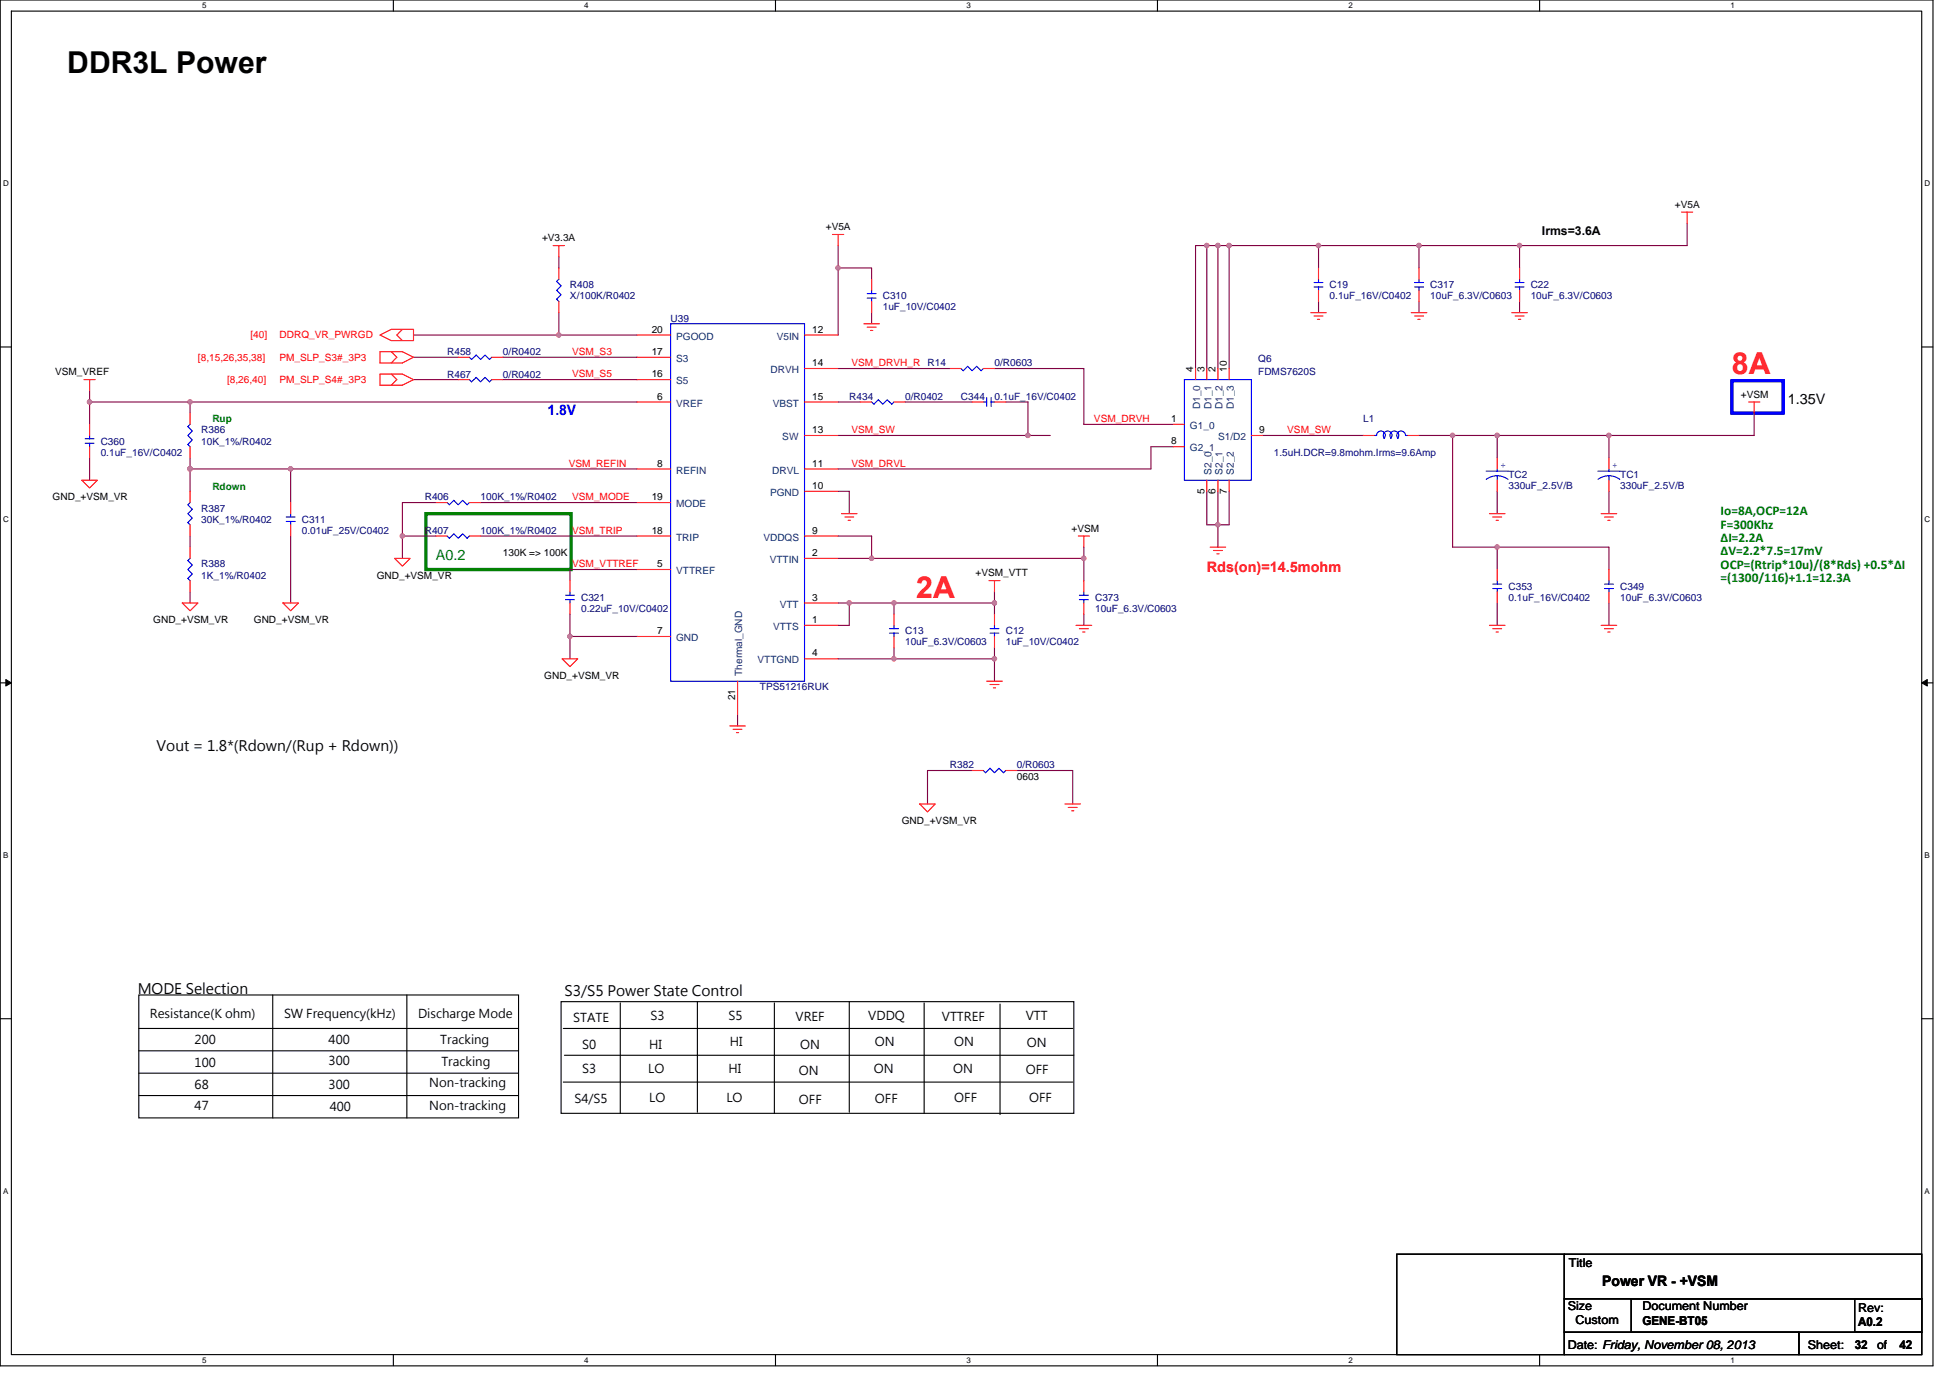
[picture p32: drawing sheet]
<svg xmlns="http://www.w3.org/2000/svg" width="297mm" height="210mm" viewBox="0 0 297 210" stroke-linecap="round" stroke-linejoin="round" font-family="sans-serif">
<defs><g id="words">
<text font-size="4.6" x="10.2" y="11.1">DDR3L Power</text>
<g font-size="4.6" fill="#f00">
<text x="263.8" y="57">8A</text>
<text x="139.6" y="91.1">2A</text>
</g>
<text font-size="2.2" fill="#00f" x="83.4" y="63.3">1.8V</text>
<g font-size="2.2">
<text x="272.3" y="61.5">1.35V</text>
<text x="23.9" y="114.5">Vout = 1.8*(Rdown/(Rup + Rdown))</text>
<text x="21" y="151.4">MODE Selection</text>
<text x="86" y="151.8">S3/S5 Power State Control</text>
<text x="244.1" y="196">Power VR - +VSM</text>
</g>
<text font-size="2.2" fill="#008000" x="66.4" y="85.3">A0.2</text>
<text font-size="2.2" fill="#f00" x="183.8" y="87.1">Rds(on)=14.5mohm</text>
<g font-size="2" fill="#008000">
<text x="262.1" y="78.5">Io=8A,OCP=12A</text>
<text x="262.1" y="80.5">F=300Khz</text>
<text x="262.1" y="82.6">ΔI=2.2A</text>
<text x="262.1" y="84.6">ΔV=2.2*7.5=17mV</text>
<text x="262.1" y="86.6">OCP=(Rtrip*10u)/(8*Rds) +0.5*ΔI</text>
<text x="262.1" y="88.7">=(1300/116)+1.1=12.3A</text>
</g>
<g font-size="1.9">
<text x="234.9" y="35.8">Irms=3.6A</text>
<text x="22.8" y="155.2">Resistance(K ohm)</text>
<text x="43.3" y="155.2">SW Frequency(kHz)</text>
<text x="63.7" y="155.2">Discharge Mode</text>
<text x="87.3" y="155.7">STATE</text>
<text x="99.1" y="155.4">S3</text>
<text x="111" y="155.4">S5</text>
<text x="121.2" y="155.5">VREF</text>
<text x="132.3" y="155.4">VDDQ</text>
<text x="143.5" y="155.5">VTTREF</text>
<text x="156.2" y="155.4">VTT</text>
<text x="29.7" y="159.1">200</text>
<text x="50.1" y="159.1">400</text>
<text x="67.1" y="159.1">Tracking</text>
<text x="88.7" y="159.8">S0</text>
<text x="98.9" y="159.8">HI</text>
<text x="111.2" y="159.4">HI</text>
<text x="121.9" y="159.8">ON</text>
<text x="133.3" y="159.4">ON</text>
<text x="145.4" y="159.4">ON</text>
<text x="156.4" y="159.6">ON</text>
<text x="29.7" y="162.7">100</text>
<text x="29.7" y="165.9">68</text>
<text x="50.1" y="165.9">300</text>
<text x="50.1" y="162.3">300</text>
<text x="65.4" y="165.6">Non-tracking</text>
<text x="67.2" y="162.5">Tracking</text>
<text x="88.7" y="163.5">S3</text>
<text x="98.7" y="163.5">LO</text>
<text x="98.9" y="168">LO</text>
<text x="110.7" y="168">LO</text>
<text x="111" y="163.5">HI</text>
<text x="121.7" y="163.9">ON</text>
<text x="133.1" y="163.5">ON</text>
<text x="145.2" y="163.5">ON</text>
<text x="145.4" y="168">OFF</text>
<text x="156.2" y="163.7">OFF</text>
<text x="156.8" y="168">OFF</text>
<text x="29.7" y="169.1">47</text>
<text x="50.2" y="169.3">400</text>
<text x="65.4" y="169.1">Non-tracking</text>
<text x="87.5" y="168.1">S4/S5</text>
<text x="121.7" y="168.3">OFF</text>
<text x="133.3" y="168.1">OFF</text>
<text x="239" y="193.1">Title</text>
<text x="238.8" y="199.6">Size</text>
<text x="240" y="201.8">Custom</text>
<text x="250.2" y="199.6">Document Number</text>
<text x="250.2" y="201.9">GENE-BT05</text>
<text x="283" y="199.9">Rev:</text>
<text x="283" y="202">A0.2</text>
<text x="238.8" y="205.5">Date: Friday, November 08, 2013</text>
<text x="275.4" y="205.5">Sheet:</text>
<text x="282.5" y="205.6">32</text>
<text x="285.9" y="205.5">of</text>
<text x="289.3" y="205.6">42</text>
</g>
<g font-size="1.5">
<text x="125.8" y="35.1">+V5A</text>
<text x="255.1" y="31.7">+V5A</text>
<text x="82.6" y="36.8">+V3.3A</text>
<text x="99.3" y="50.7">20</text>
<text x="123.7" y="50.7">12</text>
<text x="8.4" y="57.2">VSM_VREF</text>
<text x="99.3" y="57.5">16</text>
<text x="99.3" y="54.1">17</text>
<text x="123.7" y="55.8">14</text>
<text x="181.8" y="56.7" transform="rotate(-90 181.8 56.7)">4</text>
<text x="183.5" y="56.7" transform="rotate(-90 183.5 56.7)">3</text>
<text x="185.2" y="56.7" transform="rotate(-90 185.2 56.7)">2</text>
<text x="186.9" y="56.7" transform="rotate(-90 186.9 56.7)">10</text>
<text x="100.1" y="60.9">6</text>
<text x="123.7" y="66">13</text>
<text x="123.7" y="60.9">15</text>
<text x="178.4" y="64.3">1</text>
<text x="191.8" y="66">9</text>
<text x="265.2" y="60.6">+VSM</text>
<text x="100.1" y="71.1">8</text>
<text x="123.7" y="71.1">11</text>
<text x="178.4" y="67.7">8</text>
<text x="8" y="76.2">GND_+VSM_VR</text>
<text x="99.3" y="76.2">19</text>
<text x="123.7" y="74.5">10</text>
<text x="183.5" y="75.2" transform="rotate(-90 183.5 75.2)">5</text>
<text x="185.2" y="75.2" transform="rotate(-90 185.2 75.2)">6</text>
<text x="186.9" y="75.2" transform="rotate(-90 186.9 75.2)">7</text>
<text x="99.3" y="81.3">18</text>
<text x="123.7" y="81.3">9</text>
<text x="163.2" y="81">+VSM</text>
<text x="57.4" y="88.2">GND_+VSM_VR</text>
<text x="76.6" y="84.8">130K =&gt; 100K</text>
<text x="100.1" y="86.4">5</text>
<text x="123.7" y="84.7">2</text>
<text x="148.6" y="87.8">+VSM_VTT</text>
<text x="23.3" y="95">GND_+VSM_VR</text>
<text x="38.7" y="95">GND_+VSM_VR</text>
<text x="123.7" y="91.5">3</text>
<text x="123.7" y="94.9">1</text>
<text x="100.1" y="96.6">7</text>
<text x="123.7" y="100">4</text>
<text x="82.9" y="103.5">GND_+VSM_VR</text>
<text x="112" y="106.7" transform="rotate(-90 112 106.7)">21</text>
<text x="154.9" y="118.8">0603</text>
<text x="137.4" y="125.6">GND_+VSM_VR</text>
</g>
<g font-size="1.5" fill="#000080">
<text x="86.8" y="43.9">R408</text>
<text x="86.8" y="45.6">X/100K/R0402</text>
<text x="134.5" y="45.6">C310</text>
<text x="134.5" y="47.3">1uF_10V/C0402</text>
<text x="202.5" y="43.9">C19</text>
<text x="202.5" y="45.6">0.1uF_16V/C0402</text>
<text x="217.9" y="43.9">C317</text>
<text x="217.9" y="45.6">10uF_6.3V/C0603</text>
<text x="233.2" y="43.9">C22</text>
<text x="233.2" y="45.6">10uF_6.3V/C0603</text>
<text x="102.1" y="49">U39</text>
<text x="68.1" y="54.1">R458</text>
<text x="68.1" y="57.5">R467</text>
<text x="76.6" y="54.1">0/R0402</text>
<text x="76.6" y="57.5">0/R0402</text>
<text x="141.3" y="55.8">R14</text>
<text x="151.5" y="55.8">0/R0603</text>
<text x="191.7" y="55.1">Q6</text>
<text x="191.7" y="57.2">FDMS7620S</text>
<text x="129.4" y="60.9">R434</text>
<text x="137.9" y="60.9">0/R0402</text>
<text x="146.4" y="60.9">C344</text>
<text x="151.5" y="60.9">0.1uF_16V/C0402</text>
<text x="207.6" y="64.3">L1</text>
<text x="15.3" y="67.7">C360</text>
<text x="15.3" y="69.4">0.1uF_16V/C0402</text>
<text x="30.7" y="66">R386</text>
<text x="30.7" y="67.7">10K_1%/R0402</text>
<text x="194" y="69.4">1.5uH.DCR=9.8mohm.Irms=9.6Amp</text>
<text x="30.7" y="78">R387</text>
<text x="64.7" y="76.2">R406</text>
<text x="73.2" y="76.2">100K_1%/R0402</text>
<text x="229.8" y="72.8">TC2</text>
<text x="229.8" y="74.5">330uF_2.5V/B</text>
<text x="246.8" y="72.8">TC1</text>
<text x="246.8" y="74.5">330uF_2.5V/B</text>
<text x="30.7" y="79.7">30K_1%/R0402</text>
<text x="46" y="79.7">C311</text>
<text x="46" y="81.3">0.01uF_25V/C0402</text>
<text x="64.7" y="81.3">R407</text>
<text x="73.2" y="81.3">100K_1%/R0402</text>
<text x="30.7" y="86.5">R388</text>
<text x="30.7" y="88.2">1K_1%/R0402</text>
<text x="229.8" y="89.9">C353</text>
<text x="246.8" y="89.9">C349</text>
<text x="88.5" y="91.6">C321</text>
<text x="88.5" y="93.3">0.22uF_10V/C0402</text>
<text x="166.8" y="91.6">C373</text>
<text x="166.8" y="93.3">10uF_6.3V/C0603</text>
<text x="229.8" y="91.6">0.1uF_16V/C0402</text>
<text x="246.8" y="91.6">10uF_6.3V/C0603</text>
<text x="137.9" y="96.7">C13</text>
<text x="137.9" y="98.4">10uF_6.3V/C0603</text>
<text x="153.2" y="96.7">C12</text>
<text x="153.2" y="98.4">1uF_10V/C0402</text>
<text x="115.8" y="105.2">TPS51216RUK</text>
<text x="144.7" y="117.1">R382</text>
<text x="154.9" y="117.1">0/R0603</text>
</g>
<g font-size="1.5" fill="#f00">
<text x="38.2" y="51.6">[40]</text>
<text x="42.6" y="51.6">DDRQ_VR_PWRGD</text>
<text x="30.2" y="55">[8,15,26,35,38]</text>
<text x="34.6" y="58.4">[8,26,40]</text>
<text x="42.6" y="55">PM_SLP_S3#_3P3</text>
<text x="42.6" y="58.4">PM_SLP_S4#_3P3</text>
<text x="87.2" y="57.5">VSM_S5</text>
<text x="87.2" y="54.1">VSM_S3</text>
<text x="129.7" y="55.8">VSM_DRVH_R</text>
<text x="166.6" y="64.3">VSM_DRVH</text>
<text x="86.7" y="71.1">VSM_REFIN</text>
<text x="129.7" y="71.1">VSM_DRVL</text>
<text x="129.7" y="66">VSM_SW</text>
<text x="196.1" y="66">VSM_SW</text>
<text x="87.2" y="76.2">VSM_MODE</text>
<text x="87.2" y="81.3">VSM_TRIP</text>
<text x="87.2" y="86.4">VSM_VTTREF</text>
</g>
<g font-size="1.5" fill="#004080">
<text x="103" y="51.8">PGOOD</text>
<text x="118.3" y="51.8">V5IN</text>
<text x="103" y="58.5">S5</text>
<text x="103" y="55.1">S3</text>
<text x="117.4" y="56.9">DRVH</text>
<text x="103" y="62">VREF</text>
<text x="117.7" y="62">VBST</text>
<text x="181.3" y="65.4">G1_0</text>
<text x="182.8" y="62.3" transform="rotate(-90 182.8 62.3)">D1_0</text>
<text x="184.5" y="62.3" transform="rotate(-90 184.5 62.3)">D1_1</text>
<text x="186.2" y="62.3" transform="rotate(-90 186.2 62.3)">D1_2</text>
<text x="188" y="62.3" transform="rotate(-90 188 62.3)">D1_3</text>
<text x="119.2" y="67.1">SW</text>
<text x="181.3" y="68.8">G2_1</text>
<text x="185.5" y="67.1">S1/D2</text>
<text x="103" y="77.3">MODE</text>
<text x="103" y="72.2">REFIN</text>
<text x="117.3" y="75.6">PGND</text>
<text x="117.6" y="72.2">DRVL</text>
<text x="184.5" y="72.3" transform="rotate(-90 184.5 72.3)">S2_0</text>
<text x="186.2" y="72.3" transform="rotate(-90 186.2 72.3)">S2_1</text>
<text x="188" y="72.3" transform="rotate(-90 188 72.3)">S2_2</text>
<text x="103" y="82.4">TRIP</text>
<text x="116.3" y="82.4">VDDQS</text>
<text x="103" y="87.5">VTTREF</text>
<text x="117.3" y="85.8">VTTIN</text>
<text x="117.8" y="96">VTTS</text>
<text x="118.8" y="92.6">VTT</text>
<text x="103" y="97.7">GND</text>
<text x="115.4" y="101.1">VTTGND</text>
<text x="113.1" y="103" transform="rotate(-90 113.1 103)">Thermal_GND</text>
</g>
<g font-size="1.5" fill="#008000">
<text x="32.4" y="64.4">Rup</text>
<text x="32.4" y="74.6">Rdown</text>
</g>
<g font-size="1.5" fill="#00f">
<text x="228.6" y="71.3">+</text>
<text x="245.6" y="71.3">+</text>
</g>
<g font-size="1.2">
<text x="30.8" y="1.2">5</text>
<text x="89" y="1.2">4</text>
<text x="147.2" y="1.2">3</text>
<text x="205.4" y="1.2">2</text>
<text x="263.6" y="1.2">1</text>
<text x=".5" y="28.4">D</text>
<text x="293.2" y="28.4">D</text>
<text x=".5" y="79.5">C</text>
<text x="293.2" y="79.5">C</text>
<text x=".5" y="130.7">B</text>
<text x="293.2" y="130.7">B</text>
<text x=".5" y="181.9">A</text>
<text x="293.2" y="181.9">A</text>
<text x="30.8" y="207.7">5</text>
<text x="89" y="207.7">4</text>
<text x="147.2" y="207.7">3</text>
<text x="205.4" y="207.7">2</text>
<text x="263.6" y="207.7">1</text>
</g>
</g></defs>
<path d="M0 0h294.4v208.1h-294.4zM1.7 1.7h291v204.7h-291z" fill="none" stroke="#000" stroke-width=".17"/>
<g fill="#fff">
<path d="M30.8 .2h.7v1.3h-.7z"/>
<path d="M30.8 206.6h.7v1.3h-.7z"/>
</g>
<path d="M59.9 0v1.7M59.9 206.4v1.7" fill="none" stroke="#000" stroke-width=".17"/>
<g fill="#fff">
<path d="M89 .2h.7v1.3h-.7z"/>
<path d="M89 206.6h.7v1.3h-.7z"/>
</g>
<path d="M118.1 0v1.7M118.1 206.4v1.7" fill="none" stroke="#000" stroke-width=".17"/>
<g fill="#fff">
<path d="M147.2 .2h.7v1.3h-.7z"/>
<path d="M147.2 206.6h.7v1.3h-.7z"/>
</g>
<path d="M176.3 0v1.7M176.3 206.4v1.7" fill="none" stroke="#000" stroke-width=".17"/>
<g fill="#fff">
<path d="M205.4 .2h.7v1.3h-.7z"/>
<path d="M205.4 206.6h.7v1.3h-.7z"/>
</g>
<path d="M234.5 0v1.7M234.5 206.4v1.7" fill="none" stroke="#000" stroke-width=".17"/>
<g fill="#fff">
<path d="M263.6 .2h.7v1.3h-.7z"/>
<path d="M263.6 206.6h.7v1.3h-.7z"/>
<path d="M.5 27.3h.8v1.3h-.8z"/>
<path d="M293.2 27.3h.8v1.3h-.8z"/>
<path d="M.5 78.5h.8v1.3h-.8z"/>
<path d="M293.2 78.5h.8v1.3h-.8z"/>
</g>
<path d="M0 52.9h1.7M292.7 52.9h1.7" fill="none" stroke="#000" stroke-width=".17"/>
<g fill="#fff">
<path d="M.5 129.6h.7v1.4h-.7z"/>
<path d="M293.2 129.6h.7v1.4h-.7z"/>
</g>
<path d="M0 104.1h1.7M292.7 104.1h1.7" fill="none" stroke="#000" stroke-width=".17"/>
<path d="M.9 103.5l.8 .6-.8 .4zM292.7 104.1l.9-.6v1z" fill="#000" stroke="#000" stroke-width=".15"/>
<g fill="#fff">
<path d="M.5 180.8h.7v1.4h-.7z"/>
<path d="M293.2 180.8h.7v1.4h-.7z"/>
</g>
<g fill="none" stroke="#000" stroke-width=".17">
<path d="M0 155.2h1.7M21.1 151.6h57.9v18.7h-57.9zM21.1 156.7h57.9M41.5 151.6v18.7M62 151.6v18.7M85.5 152.6h78.1v17.1h-78.1zM85.8 156.7h77.6M94.5 152.8v16.9M106.2 152.6v16.9M118 152.8v16.9M129.4 152.6v16.9M140.8 152.8v16.9"/>
<path d="M152.3 153v16.8M292.7 155.2h1.7M21.1 160.1h57.9M21.1 163.5h57.9M21.1 166.9h57.9M85.8 164.9h77.6M86 160.8h77.6M212.8 191.1h25.5v15.3h-25.5zM238.3 197.9h10.2v5.1h-10.2zM238.3 191.1h54.4v6.8h-54.4zM248.5 197.9h44.2v5.1h-44.2zM282.5 197.9h10.2v5.1h-10.2z"/>
<path d="M238.3 203h35.7v3.4h-35.7zM274 203h18.7v3.4h-18.7z"/>
</g>
<path d="M263.8 58h7.8v4.9h-7.8z" fill="none" stroke="#00f" stroke-width=".51"/>
<path d="M64.9 78.3h22.1v8.5h-22.1z" fill="none" stroke="#008000" stroke-width=".51"/>
<g fill="none" stroke="#800040" stroke-width=".17">
<path d="M85.1 39.1v1.7M127.7 37.4v13.7M183.8 37.4v18.8M185.5 37.4h-3.4v18.8M185.5 37.4h1.7M185.5 37.4v18.8M187.2 37.4v18.8M187.2 37.4h13.6M200.8 37.4v3.4M200.8 37.4h15.4M216.2 37.4v3.4M216.2 37.4h15.3"/>
<path d="M231.5 37.4v3.4M257 34v3.4h-25.5M13.6 59.6v1.7M63 51.1h22.1M63 57.8h6.8M63 54.4h6.8M76.6 57.8h20.4M76.6 54.4h20.4M85.1 51.1h11.9M85.1 47.6v3.5M127.7 56.2h17M127.7 40.8h5.1v1.7"/>
<path d="M132.8 47.6v1.7M151.5 56.2h13.6v8.5h13.6M200.8 45.9v1.7M216.2 45.9v1.7M231.5 45.9v1.7M13.6 61.3h15.4M13.6 61.3v3.4M13.6 69.8v3.4M29 69.8v1.7M29 61.3v1.6M29 71.5v3.4M29 61.3h68"/>
<path d="M29 71.5h15.3M44.3 71.5v5.1M44.3 71.5h52.7M66.4 76.6h-5.1v5.1M73.2 76.6h23.8M127.7 74.9h1.7v3.4M127.7 66.4h28.9M127.7 61.3h3.4M137.9 61.3h10.2M153.2 61.3h3.4v5.1M156.6 66.4h3.4M178.7 68.1h-3.4v3.4h-47.6"/>
<path d="M183.8 74.9v5.1h1.7M185.5 80v3.4M185.5 74.9v5.1M187.2 74.9v5.1h-1.7M192.3 66.4h15.3M216.2 66.4h5.1v17h6.8M221.3 66.4h6.8M228.1 66.4v3.4M228.1 66.4h17M228.1 74.9v3.4M245.1 74.9v3.4M245.1 66.4v3.4"/>
<path d="M267.2 62.9v3.5h-22.1M29 81.7v1.7M29 90.2v1.7M44.3 81.7v10.2M61.3 81.7v3.4M61.3 81.7h5.1M73.2 81.7h23.8M86.8 93.6v3.4M86.8 97v3.4M86.8 97h10.2M97 86.8h-10.2v1.7M127.7 91.9h1.7"/>
<path d="M127.7 81.7h5.1v3.4M127.7 85.1h5.1M129.4 91.9v3.4h-1.7M129.4 91.9h6.8M132.8 85.1h32.3v3.4M136.2 91.9v1.7M136.2 98.7v1.7M136.2 91.9h15.3M151.5 91.9v1.7M151.5 90.2v1.7M151.5 98.7v1.7M165.1 83.4v1.7"/>
<path d="M165.1 93.6v1.7M228.1 83.4v3.4M228.1 91.9v3.4M228.1 83.4h17v3.4M245.1 91.9v3.4M112.3 108.9v1.7M127.7 100.4h8.5M136.2 100.4h15.3M148.1 117.4h-6.8v5.1M151.5 100.4v3.4M154.9 117.4h8.5v5.1"/>
</g>
<g fill="#f0f" stroke="#f0f" stroke-width=".17">
<circle cx="13.6" cy="61.2" r=".33"/>
<circle cx="245.1" cy="66.3" r=".33"/>
<circle cx="61.3" cy="81.7" r=".33"/>
<circle cx="185.5" cy="80" r=".33"/>
<circle cx="165.1" cy="85.1" r=".33"/>
<circle cx="132.8" cy="85.1" r=".33"/>
<circle cx="129.4" cy="91.9" r=".33"/>
<circle cx="136.2" cy="100.4" r=".33"/>
<circle cx="85.1" cy="51" r=".33"/>
<circle cx="156.6" cy="66.3" r=".33"/>
<circle cx="221.3" cy="66.3" r=".33"/>
<circle cx="228.1" cy="66.3" r=".33"/>
<circle cx="200.8" cy="37.4" r=".33"/>
<circle cx="231.5" cy="37.4" r=".33"/>
<circle cx="216.1" cy="37.4" r=".33"/>
<circle cx="86.8" cy="97" r=".33"/>
<circle cx="151.5" cy="100.4" r=".33"/>
<circle cx="151.5" cy="91.9" r=".33"/>
<circle cx="136.2" cy="91.9" r=".33"/>
<circle cx="127.7" cy="40.8" r=".33"/>
<circle cx="28.9" cy="61.2" r=".33"/>
<circle cx="44.3" cy="71.4" r=".33"/>
<circle cx="28.9" cy="71.4" r=".33"/>
<circle cx="187.2" cy="37.4" r=".33"/>
<circle cx="183.8" cy="37.4" r=".33"/>
<circle cx="185.5" cy="37.4" r=".33"/>
<circle cx="228.1" cy="83.4" r=".33"/>
</g>
<g fill="none" stroke="#f00" stroke-width=".17">
<path d="M84.3 37.4h1.7M85.1 37.4v1.7M126.8 35.7h1.7M127.7 35.7v1.7M256.2 32.3h1.6M257 32.3v1.7M12.8 57.8h1.7M13.6 57.8v1.8M57.9 53.6h3.4l1.7 .8-1.7 .9h-3.4zM57.9 57h3.4l1.7 .8-1.7 .9h-3.4zM57.9 51.1l1.7-.9h3.4v1.7h-3.4zM59.6 53.6l.8 .8-.8 .9"/>
<path d="M59.6 57l.8 .8-.8 .9M61.3 50.2l-.9 .9 .9 .8M69.8 54.4h1.7M69.8 57.8h1.7M74.9 54.4h1.7M74.9 57.8h1.7M85.1 45.9v1.7M85.1 40.8v1.7M97 51.1h5.1M97 57.8h5.1M97 54.4h5.1M122.6 51.1h5.1"/>
<path d="M122.6 56.2h5.1M131.6 49.3h2.4M132.1 49.8h1.4M132.6 50.4h.3M132.8 45.9v1.7M132.8 42.5v1.7M144.7 56.2h1.7M149.8 56.2h1.7M182.1 56.2v1.6M183.8 56.2v1.6M185.5 56.2v1.6M187.2 56.2v1.6"/>
<path d="M199.7 47.6h2.3M200.2 48.2h1.3M200.7 48.7h.3M200.8 44.2v1.7M200.8 40.8v1.7M215 47.6h2.4M215.5 48.2h1.3M216 48.7h.3M216.2 44.2v1.7M216.2 40.8v1.7M230.3 47.6h2.4M230.8 48.2h1.4"/>
<path d="M231.3 48.7h.3M231.5 44.2v1.7M231.5 40.8v1.7M12.5 73.2h2.3l-1.2 1.2zM13.6 68.1v1.7M13.6 64.7v1.7M29 68.1v1.7M29 62.9v1.8M29 80v1.7M29 74.9v1.7M44.3 80v1.7M44.3 76.6v1.7"/>
<path d="M66.4 76.6h1.7M71.5 76.6h1.7M97 61.3h5.1M97 76.6h5.1M97 71.5h5.1M122.6 74.9h5.1M122.6 61.3h5.1M122.6 66.4h5.1M122.6 71.5h5.1M128.2 78.3h2.4M128.7 78.8h1.3M129.2 79.3h.3"/>
<path d="M131.1 61.3h1.7M136.2 61.3h1.7M148.1 61.3h1.7M151.5 61.3h1.7M178.7 64.7h1.7M178.7 68.1h1.7M183.8 73.2v1.7M185.5 73.2v1.7M187.2 73.2v1.7M190.6 66.4h1.7M207.6 66.4h1.8M214.5 66.4h1.7"/>
<path d="M226.9 78.3h2.4M227.4 78.8h1.3M227.9 79.3h.3M228.1 69.8v1.7M228.1 73.2v1.7M243.9 78.3h2.4M244.4 78.8h1.4M244.9 79.3h.4M245.1 69.8v1.7M245.1 73.2v1.7M266.4 61.3h1.7M267.2 61.3v1.6"/>
<path d="M27.8 91.9h2.4l-1.2 1.2zM29 88.5v1.7M29 83.4v1.7M43.1 91.9h2.4l-1.2 1.2zM60.1 85.1h2.4l-1.2 1.2zM66.4 81.7h1.7M71.5 81.7h1.7M86.8 91.9v1.7M86.8 88.5v1.7M97 97h5.1M97 81.7h5.1M97 86.8h5.1"/>
<path d="M122.6 91.9h5.1M122.6 95.3h5.1M122.6 85.1h5.1M122.6 81.7h5.1M136.2 97v1.7M136.2 93.6v1.7M150.6 88.5h1.7M151.5 88.5v1.7M151.5 97v1.7M151.5 93.6v1.7M163.9 95.3h2.4M164.3 81.7h1.7"/>
<path d="M164.4 95.8h1.4M164.9 96.3h.4M165.1 81.7v1.7M165.1 91.9v1.7M165.1 88.5v1.7M184.3 83.4h2.4M184.8 83.9h1.4M185.4 84.4h.3M226.9 95.3h2.4M227.4 95.8h1.3M227.9 96.3h.3M228.1 90.2v1.7"/>
<path d="M228.1 86.8v1.7M243.9 95.3h2.4M244.4 95.8h1.4M244.9 96.3h.4M245.1 90.2v1.7M245.1 86.8v1.7M85.6 100.4h2.4l-1.2 1.2zM111.2 110.6h2.3M111.7 111.1h1.3M112.2 111.6h.3M112.3 103.8v5.1M122.6 100.4h5.1"/>
<path d="M148.1 117.4h1.7M150.3 103.8h2.4M150.8 104.3h1.4M151.3 104.8h.4M153.2 117.4h1.7M140.1 122.5h2.4l-1.2 1.2zM162.2 122.5h2.4M162.7 123h1.4M163.2 123.5h.4"/>
</g>
<g fill="none" stroke="#00f" stroke-width=".17">
<path d="M74.9 54.4l-.3 .4-.7-.7-.7 .7-.7-.7-.7 .7-.3-.4M74.9 57.8l-.3 .4-.7-.7-.7 .7-.7-.7-.7 .7-.3-.4M85.1 42.5l-.3 .4 .7 .7-.7 .6 .7 .7-.7 .7 .3 .3M102.1 49.3h20.5v54.5h-20.5zM132.1 44.7h1.4M132.1 45.4h1.4M132.8 44.2v.5M132.8 45.4v.5M149.8 56.2l-.3 .3-.7-.7-.7 .7-.7-.7-.7 .7-.3-.3M180.4 57.8h10.2v15.4h-10.2zM200.2 43.1h1.3M200.2 43.7h1.3"/>
<path d="M200.8 42.5v.6M200.8 43.7v.5M215.5 43.1h1.3M215.5 43.7h1.3M216.2 42.5v.6M216.2 43.7v.5M230.8 43.1h1.4M230.8 43.7h1.4M231.5 42.5v.6M231.5 43.7v.5M13 66.9h1.3M13 67.5h1.3"/>
<path d="M13.6 66.4v.5M13.6 67.5v.6M29 64.7l-.4 .3 .7 .7-.7 .7 .7 .6-.7 .7 .4 .4M29 76.6l-.4 .3 .7 .7-.7 .7 .7 .7-.7 .6 .4 .4M43.6 78.8h1.4M43.6 79.5h1.4M44.3 78.3v.5M44.3 79.5v.5M71.5 76.6l-.3 .3-.7-.7-.7 .7-.7-.7-.7 .7-.3-.3M136.2 61.3l-.4 .3-.7-.7-.6 .7-.7-.7-.7 .7-.3-.3M149.8 61.3h.5M150.3 60.6v1.3"/>
<path d="M151 60.6v1.3M151 61.3h.5M209.7 66.2v.2h-.3M209.7 66.3a.66 .66 0 0 1 .9-.6 .66 .66 0 0 1 .2 1.1M210.9 66.8a.66 .66 0 0 1 0-.9 .66 .66 0 0 1 .9 0 .66 .66 0 0 1 0 .9M211.9 66.8a.66 .66 0 0 1 0-.9 .66 .66 0 0 1 1 0 .66 .66 0 0 1 0 .9M214.1 66.3a.66 .66 0 0 0-.9-.6 .66 .66 0 0 0-.2 1.1M214.1 66.4h.4M226.4 71.8h3.4M228.1 72.5v.7M228.1 71.5v.3M229.7 73l-.9-.4-.8-.1-1 .2-.6 .3"/>
<path d="M243.4 71.8h3.4M245.1 72.5v.7M245.1 71.5v.3M246.7 73l-.9-.4-.8-.1-1 .2-.6 .3M29 85.1l-.4 .3 .7 .7-.7 .7 .7 .7-.7 .6 .4 .4M71.5 81.7l-.3 .3-.7-.7-.7 .7-.7-.7-.7 .7-.3-.3M86.1 90.7h1.4M86.1 91.4h1.4M86.8 90.2v.5M86.8 91.4v.5M135.5 95.8h1.4M135.5 96.5h1.4"/>
<path d="M136.2 95.3v.5M136.2 96.5v.5M150.8 95.8h1.4M150.8 96.5h1.4M151.5 95.3v.5M151.5 96.5v.5M164.4 90.7h1.4M164.4 91.4h1.4M165.1 90.2v.5M165.1 91.4v.5M227.4 89h1.3M227.4 89.7h1.3"/>
<path d="M228.1 88.5v.5M228.1 89.7v.5M244.4 89h1.4M244.4 89.7h1.4M245.1 88.5v.5M245.1 89.7v.5M149.8 117.4l.3 .4 .7-.7 .7 .7 .7-.7 .7 .7 .3-.4"/>
</g>
<use href="#words"/>
</svg>
